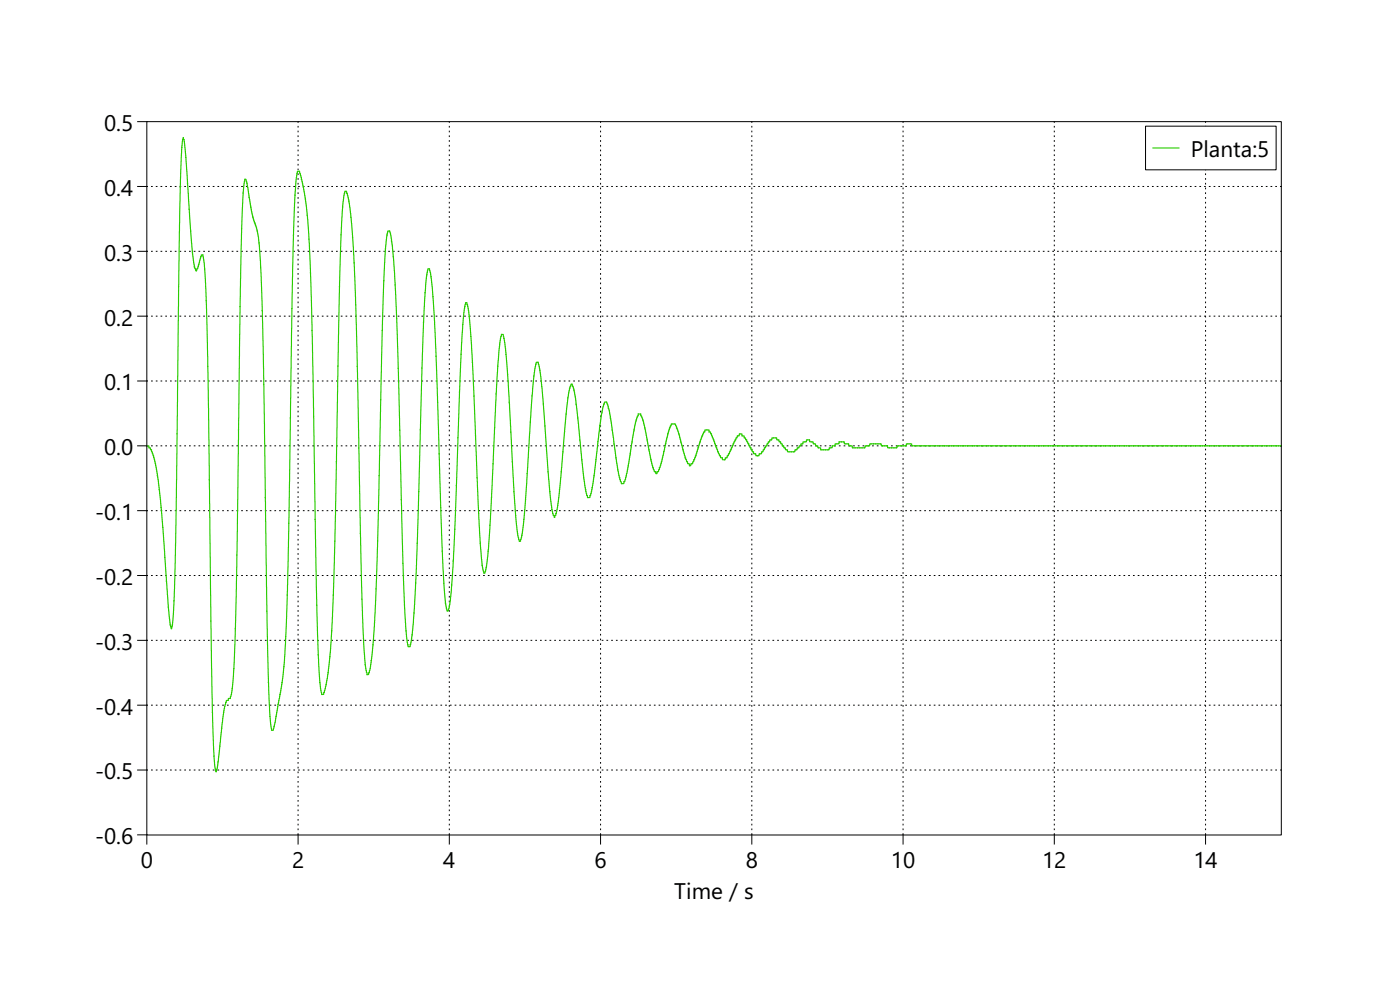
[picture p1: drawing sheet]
<svg xmlns="http://www.w3.org/2000/svg" width="210mm" height="148mm" viewBox="0 0 210 148" stroke-linecap="round" stroke-linejoin="round" font-family="sans-serif">
<defs><g id="words">
<g font-size="3.4">
<text x="15.6" y="19.6">0.5</text>
<text x="178.5" y="23.6">Pl</text>
<text x="181.3" y="23.6">anta:5</text>
<text x="15.6" y="29.3">0.4</text>
<text x="15.6" y="39.1">0.3</text>
<text x="15.6" y="48.8">0.2</text>
<text x="15.6" y="58.5">0.1</text>
<text x="15.6" y="68.2">0.0</text>
<text x="14.2" y="77.9">-0.1</text>
<text x="14.2" y="87.6">-0.2</text>
<text x="14.2" y="97.3">-0.3</text>
<text x="14.2" y="107.1">-0.4</text>
<text x="14.2" y="116.8">-0.5</text>
<text x="14.2" y="126.5">-0.6</text>
<text x="21.1" y="130.1">0</text>
<text x="43.8" y="130.1">2</text>
<text x="66.5" y="130.1">4</text>
<text x="89.1" y="130.1">6</text>
<text x="111.8" y="130.1">8</text>
<text x="133.6" y="130.1">10</text>
<text x="156.3" y="130.1">12</text>
<text x="178.9" y="130.1">14</text>
<text x="101.1" y="134.6">Time / s</text>
</g>
</g></defs>
<g fill="none" stroke="#000" stroke-width=".15">
<path d="M20.6 18.2h1.4M22 18.2h170.1v106.9h-170.1zM20.6 37.7h1.4M20.6 27.9h1.4M20.6 57.1h1.4M20.6 47.4h1.4M20.6 76.5h1.4M20.6 66.8h1.4M20.6 95.9h1.4M20.6 86.2h1.4M20.6 115.4h1.4M20.6 105.6h1.4"/>
<path d="M20.6 125.1h1.4v1.3M44.7 125.1v1.3M67.4 125.1v1.3M90 125.1v1.3M112.7 125.1v1.3M135.4 125.1v1.3M158.1 125.1v1.3M180.7 125.1v1.3"/>
</g>
<g fill="none" stroke="#000" stroke-width=".15" stroke-dasharray=".1 .6">
<path d="M44.7 18.2v106.9M67.4 18.2v106.9M90 18.2v106.9M112.7 18.2v106.9M135.4 18.2v106.9M158.1 18.2v106.9M180.7 18.2v106.9M22 37.7h170.1M22 27.9h170.1M22 57.1h170.1M22 47.4h170.1M22 76.5h170.1"/>
<path d="M22 66.8h170.1M22 95.9h170.1M22 86.2h170.1M22 115.4h170.1M22 105.6h170.1"/>
</g>
<path d="M22 66.8h.3v.3h.3v.3h.1v.3h.1v.3h.1l.5 1.8 .3 2.1 .7 7.1 .9 12.5 .2 2.1 .2 .6 .2-1.2 .2-3 .2-8.6 .7-53.6 .2-5.4 .2-1.5h.1v-.3l.3 2.4 .7 11.3 .5 5.1 .2 .9h.1v.3h.2v-.3h.2v-.3l.1-.3v-.3h.1l.2-.9h.1v-.3h.2l.2 1.2 .2 3 .4 14.6 .6 47 .3 9.3 .1 1.8 .1 .3h.1v.3v-.3h.1l.2-1.2 .6-5.7 .4-2.7 .1-.3v-.3h.1v-.3h.3v-.3h.3l.3-.9 .3-4.4 .4-16.7 .6-45.3 .3-7.5 .3-2.9h.2l.3 1.2 .7 4.4 .7 2.1 .3 2.1 .2 4.2 .4 14.3 .6 43.2 .3 8 .3 3h.3v-.3h.1l1-5.4 .4-2.6 .3-4.5 .4-12.5 .7-46.5 .3-7.8 .2-2.6 .2-1.5h.3v.3h.1l.7 3.2 .4 3.6 .3 3.6 .4 14 .8 43.5 .2 6.9 .4 3.2h.3l.6-2.3 .4-3.9 .3-4.5 .5-14 .7-40.5 .3-7.2 .4-3h.3v.3h.1l.4 2.1 .2 2.4 .4 6.6 .4 12.8 .8 36.9 .3 7.8 .2 2.4 .2 1.2h.3v-.3h.1l.3-1.8 .5-7.2 .5-14.9 .7-31.3 .3-7.4 .4-3.6h.4l.3 2.1 .5 7.4 .5 13.2 .7 29.8 .3 6.8 .4 3h.3l.3-1.8 .4-6 .5-11.3 .8-29.5 .3-5.9 .3-2.1h.3l.2 .6 .5 6.2 .5 11.1 .7 24.4 .3 6.2 .4 2.7h.2l.3-1.5 .4-5 1.2-31.9 .3-5.4 .4-2.4h.2l.3 1.2 .4 5.1 1.1 27.1 .4 5.1 .3 2.1h.2l.2-.9 .4-3 .4-7.5 .8-18.1 .3-4.2 .4-2.1h.3l.4 2.7 .4 6.5 .9 16.1 .3 4.2 .3 1.5h.2v-.3h.1l.1-.3 .4-2.7 1.3-19.6 .2-2.4 .3-1.5h.3l.4 2.1 1.3 16.7 .3 3.2 .2 .9h.2v.3h.1v-.3h.1v-.3h.1l.4-2.4 1.2-13.4 .3-2.4 .2-.8h.1v-.3h.2v.3h.1l.4 1.7 1.2 11.7 .3 2 .2 .9h.1v.3h.4l.3-1.4 1.2-9.6 .3-2.1 .2-.9h.1v-.3h.4v.3h.1l.2 .9h.1l1.2 8.7 .2 1.5h.1v.3h.1v.3h.1v.3h.4v-.3h.2v-.3h.1l.5-2.4 .8-5.7 .3-1.2h.1v-.3h.2v-.3h.4v.3h.1v.3h.1v.3h.1l1.2 6.3 .2 .6h.1v.3h.1v.3h.1v.3h.2v.3h.2v-.3h.2v-.3h.2v-.3h.1l1.1-5.1 .2-.3v-.3h.1v-.3h.1v-.3h.1v-.3h.7v.3h.1l.3 1.2h.1l.8 3.3h.1l.2 .9h.2v.3h.3v.3h.2v-.3h.3v-.3h.1v-.3h.1v-.3h.1l.2-.6h.1v-.3v-.3h.1v-.3h.1l.3-1.2h.1l.1-.6h.1v-.3h.2v-.3h.2v-.3h.6v.3h.2v.3h.2v.3h.1v.3h.1l.2 .9h.2v.3h.1v.3h.1l.1 .6h.1v.3h.2v.3h.1v.3h.3v.3h.4v-.3h.3v-.3h.2v-.3h.2l.1-.6h.1v-.3h.2v-.3h.1l.1-.6h.2v-.3h.1v-.3h.2v-.3h.3v-.3h.5v.3h.3v.3h.2v.3h.2v.3h.1v.3h.2v.3h.1v.3h.2v.3h.2v.3h.2v.3h.3v.3h.5v-.3h.4v-.3h.2v-.3h.2v-.3h.2v-.3h.2v-.3h.2v-.3h.2v-.3h.3v-.3h.8v.3h.3v.3h.3v.3h.2v.3h.2v.3h.3v.3h.3v.3h1.1v-.3h.3v-.3h.3v-.3h.3v-.3h.3v-.3h.5v-.3h.5v.3h.5v.3h.4v.3h.3v.3h.4v.3h1.3v-.3h.5v-.3h.4v-.3h.6v-.3h.8v.3h.7v.3h.5v.3h1.9v-.3h.7v-.3h1.7v.3h1v.3h1.4v-.3h1.4v-.3h.8v.3h55.4" fill="none" stroke="#29cc00" stroke-width=".17"/>
<path d="M171.8 18.9h19.5v6.5h-19.5z" fill="#fff" stroke="#000" stroke-width=".15"/>
<path d="M172.8 22.2h4" fill="none" stroke="#29cc00" stroke-width=".17"/>
<use href="#words"/>
</svg>
